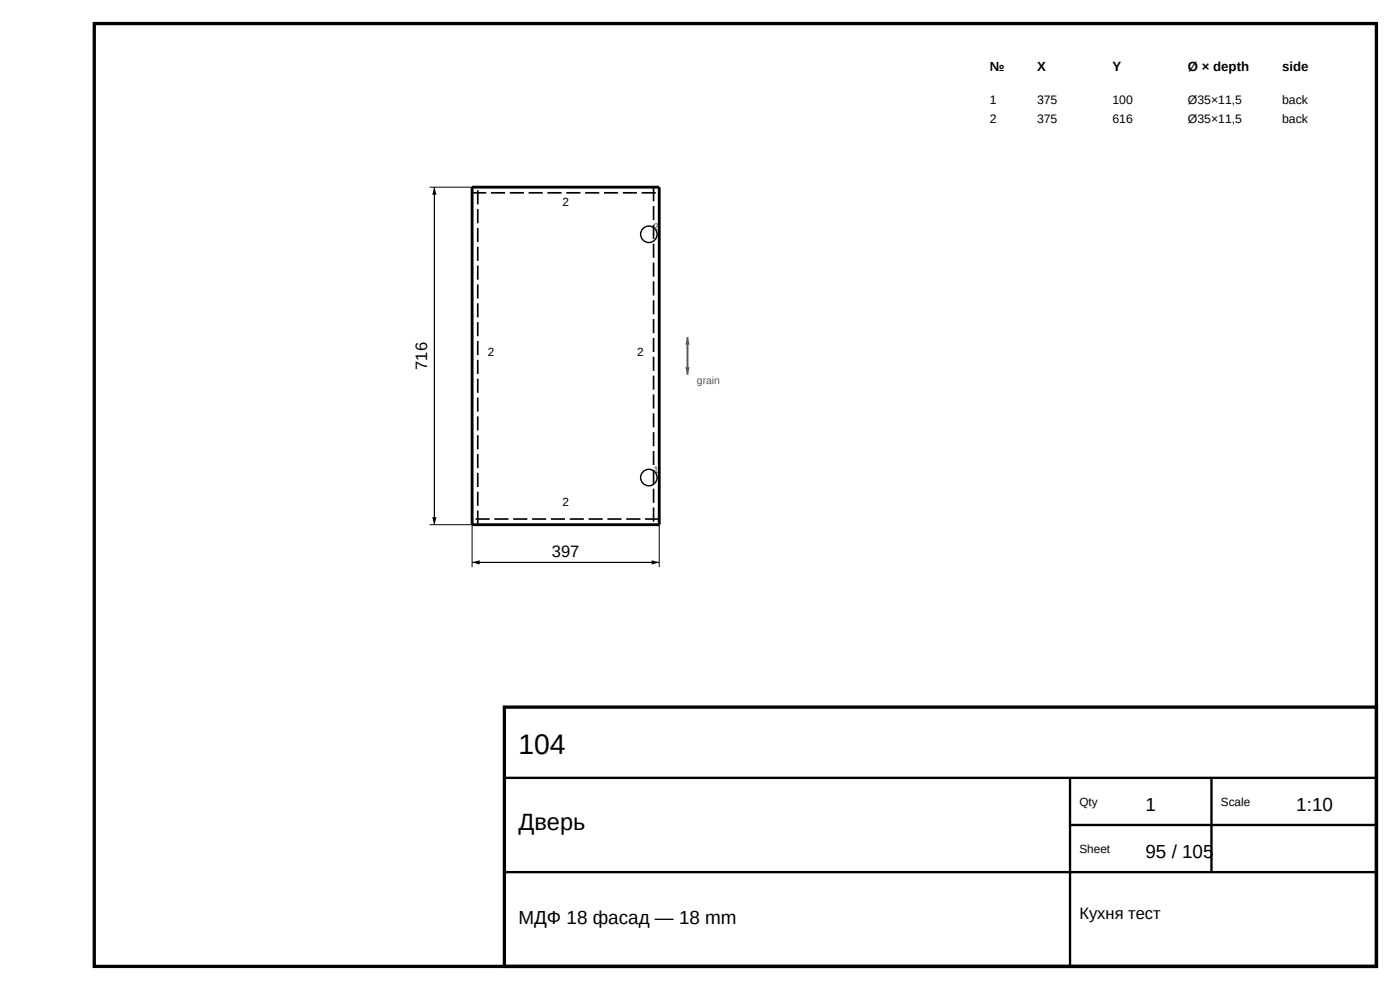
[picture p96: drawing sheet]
<svg xmlns="http://www.w3.org/2000/svg" width="297mm" height="210mm" viewBox="0 0 297 210" stroke-linecap="round" stroke-linejoin="round" font-family="sans-serif">
<defs><g id="words">
<text font-size="6" x="110" y="160">104</text>
<text font-size="5" x="110" y="176">Дверь</text>
<g font-size="4">
<text x="243" y="172">1</text>
<text x="275" y="172">1:10</text>
<text x="243" y="182">95 / 105</text>
<text x="110" y="196">МДФ 18 фасад — 18 mm</text>
</g>
<g font-size="3.5">
<text x="90.6" y="78.4" transform="rotate(-90 90.6 78.4)">716</text>
<text x="117.1" y="118.1">397</text>
<text x="229" y="195">Кухня тест</text>
</g>
<g font-size="2.8">
<text x="210" y="15">№</text>
<text x="220" y="15">X</text>
<text x="236" y="15">Y</text>
<text x="252" y="15">Ø × depth</text>
<text x="272" y="15">side</text>
</g>
<g font-size="2.6">
<text x="210" y="22">1</text>
<text x="220" y="22">375</text>
<text x="236" y="22">100</text>
<text x="252" y="22">Ø35×11,5</text>
<text x="272" y="22">back</text>
<text x="210" y="26">2</text>
<text x="220" y="26">375</text>
<text x="236" y="26">616</text>
<text x="252" y="26">Ø35×11,5</text>
<text x="272" y="26">back</text>
</g>
<g font-size="2.5">
<text x="119.3" y="43.7">2</text>
<text x="103.5" y="75.5">2</text>
<text x="135.2" y="75.5">2</text>
<text x="119.3" y="107.3">2</text>
<text x="229" y="171">Qty</text>
<text x="259" y="171">Scale</text>
<text x="229" y="181">Sheet</text>
</g>
<text font-size="2.2" fill="#555" x="147.8" y="81.5">grain</text>
<g font-size="2" fill="#a00">
<text x="138.6" y="48.7">2</text>
<text x="138.6" y="100.3">1</text>
</g>
</g></defs>
<path d="M20 5h272v200h-272zM107 150h185v55h-185z" fill="none" stroke="#000" stroke-width=".7" stroke-linecap="butt"/>
<path d="M107 165h185M227 165v40M227 175h65M257 165v20M107 185h185" fill="none" stroke="#000" stroke-width=".5"/>
<path d="M100.2 39.7h39.7v71.6h-39.7z" fill="none" stroke="#000" stroke-width=".6"/>
<path d="M138.6 39.7v71.6M100.2 40.9h39.7M101.3 111.3v-71.6M139.9 110.1h-39.7" fill="none" stroke="#000" stroke-width=".35" stroke-dasharray="3 1" stroke-linecap="butt"/>
<path d="M91.2 39.7h9M91.2 111.3h9v9M139.9 111.3v9" fill="none" stroke="#000" stroke-width=".21"/>
<path d="M92.1 39.7v71.6M100.2 119.3h39.7" fill="none" stroke="#000" stroke-width=".25"/>
<path d="M92.1 39.7l.5 1.6h-.9zM91.7 109.7h.9l-.5 1.6zM100.2 119.3l1.6-.4v.9zM138.3 118.9l1.6 .4-1.6 .5z" fill="#000"/>
<path d="M145.8 71.5v8" fill="none" stroke="#555" stroke-width=".4"/>
<g fill="#555">
<path d="M145.4 77.9h.9l-.5 1.6z"/>
<path d="M145.8 71.5l.5 1.6h-.9z"/>
</g>
<g fill="none" stroke="#000" stroke-width=".3">
<circle cx="137.7" cy="49.7" r="1.75"/>
<circle cx="137.7" cy="101.3" r="1.75"/>
</g>
<use href="#words"/>
</svg>
